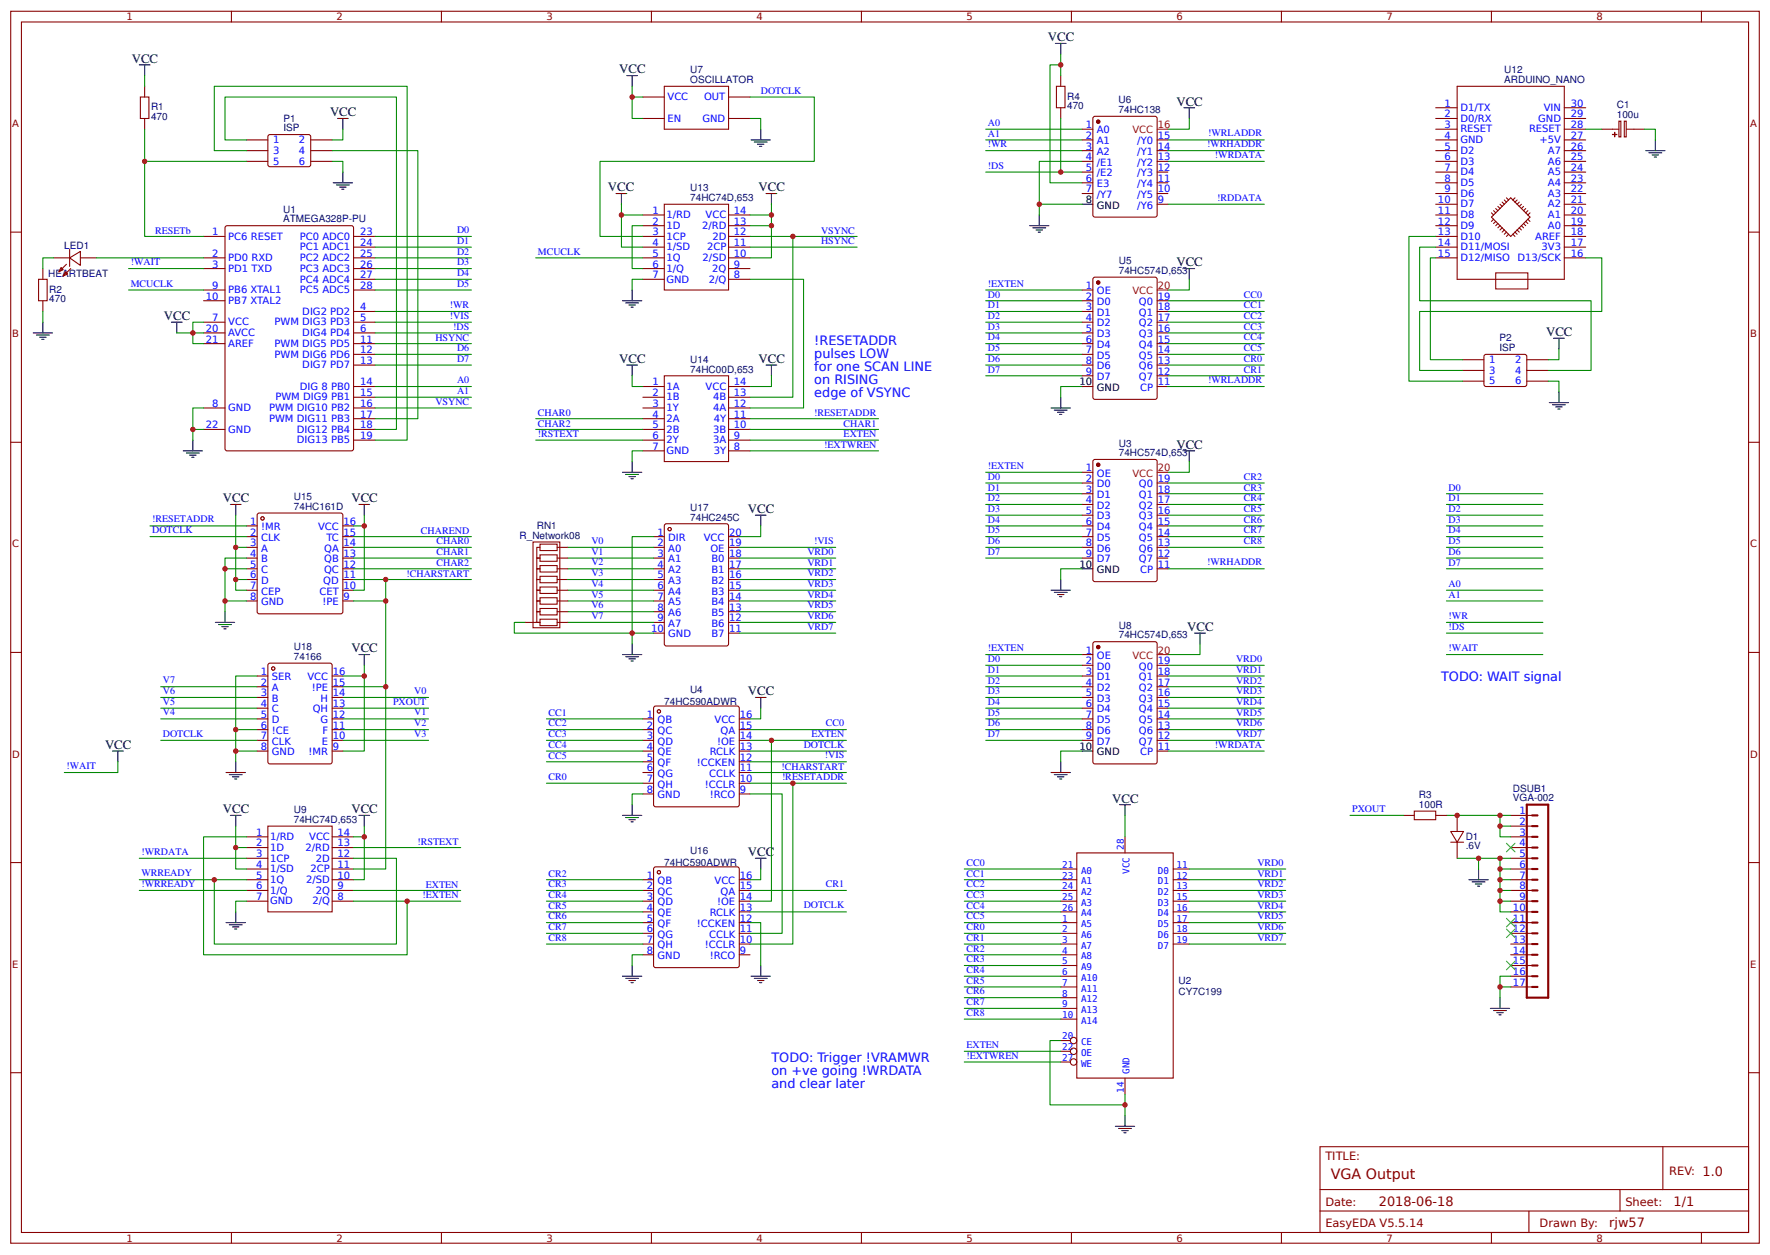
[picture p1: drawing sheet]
<svg xmlns="http://www.w3.org/2000/svg" width="437mm" height="310mm" viewBox="0 0 437 310" stroke-linecap="round" stroke-linejoin="round" font-family="sans-serif">
<defs><g id="words">
<text font-size="3.5" fill="#800" x="328.6" y="290.9">VGA Output</text>
<g font-size="3.2">
<text x="258.8" y="10.2">VCC</text>
<text x="32.5" y="15.5">VCC</text>
<text x="152.9" y="18.1">VCC</text>
<text x="81.5" y="28.7">VCC</text>
<text x="290.5" y="26.1">VCC</text>
<text x="150.1" y="47.2">VCC</text>
<text x="187.3" y="47.2">VCC</text>
<text x="290.5" y="65.7">VCC</text>
<text x="40.5" y="79">VCC</text>
<text x="381.8" y="82.9">VCC</text>
<text x="152.9" y="89.6">VCC</text>
<text x="187.3" y="89.6">VCC</text>
<text x="290.5" y="110.7">VCC</text>
<text x="55" y="124">VCC</text>
<text x="86.8" y="124">VCC</text>
<text x="184.7" y="126.6">VCC</text>
<text x="293.2" y="155.7">VCC</text>
<text x="86.8" y="161">VCC</text>
<text x="184.7" y="171.6">VCC</text>
<text x="25.9" y="184.8">VCC</text>
<text x="55" y="200.7">VCC</text>
<text x="86.8" y="200.7">VCC</text>
<text x="274.6" y="198">VCC</text>
<text x="184.7" y="211.3">VCC</text>
</g>
<g font-size="3.2" fill="#00f">
<text x="201.1" y="85.2">!RESETADDR</text>
<text x="201.1" y="88.4">pulses LOW</text>
<text x="201.1" y="91.5">for one SCAN LINE</text>
<text x="201.1" y="94.7">on RISING</text>
<text x="201.1" y="97.9">edge of VSYNC</text>
<text x="355.9" y="168.1">TODO: WAIT signal</text>
<text x="190.5" y="262.1">TODO: Trigger !VRAMWR</text>
<text x="190.5" y="265.2">on +ve going !WRDATA</text>
<text x="190.5" y="268.4">and clear later</text>
</g>
<g font-size="3.2" fill="#800">
<text x="340.5" y="297.5">2018-06-18</text>
<text x="413.3" y="297.5">1/1</text>
<text x="397.4" y="302.8">rjw57</text>
</g>
<g font-size="2.8" fill="#800">
<text x="327.3" y="286.1">TITLE:</text>
<text x="412.2" y="289.9">REV: 1.0</text>
<text x="327.3" y="297.5">Date:</text>
<text x="401.4" y="297.5">Sheet:</text>
<text x="327.3" y="302.8">EasyEDA V5.5.14</text>
<text x="380.2" y="302.8">Drawn By:</text>
</g>
<g font-size="2.5" fill="#800">
<text x="31.2" y="5">1</text>
<text x="83.1" y="5">2</text>
<text x="134.9" y="5">3</text>
<text x="186.8" y="5">4</text>
<text x="238.7" y="5">5</text>
<text x="290.5" y="5">6</text>
<text x="342.4" y="5">7</text>
<text x="394.2" y="5">8</text>
<text x="3" y="31.4">A</text>
<text x="432.2" y="31.4">A</text>
<text x="3" y="83.2">B</text>
<text x="432.2" y="83.2">B</text>
<text x="3" y="135.1">C</text>
<text x="432.2" y="135.1">C</text>
<text x="3" y="186.9">D</text>
<text x="432.2" y="186.9">D</text>
<text x="3" y="238.8">E</text>
<text x="432.2" y="238.8">E</text>
<text x="31.2" y="306.4">1</text>
<text x="83.1" y="306.4">2</text>
<text x="134.9" y="306.4">3</text>
<text x="186.8" y="306.4">4</text>
<text x="238.7" y="306.4">5</text>
<text x="290.5" y="306.4">6</text>
<text x="342.4" y="306.4">7</text>
<text x="394.2" y="306.4">8</text>
</g>
<g font-size="2.5" fill="#000080">
<text x="170.5" y="20.5">OSCILLATOR</text>
<text x="170.5" y="18.1">U7</text>
<text x="371.5" y="20.5">ARDUINO_NANO</text>
<text x="371.5" y="18.1">U12</text>
<text x="37.3" y="29.7">470</text>
<text x="37.3" y="27.3">R1</text>
<text x="263.5" y="27">470</text>
<text x="263.5" y="24.6">R4</text>
<text x="276.2" y="27.9">74HC138</text>
<text x="276.2" y="25.5">U6</text>
<text x="399.3" y="29.1">100u</text>
<text x="399.3" y="26.7">C1</text>
<text x="70" y="32.4">ISP</text>
<text x="70" y="30">P1</text>
<text x="170.5" y="47.2">U13</text>
<text x="69.9" y="52.5">U1</text>
<text x="170.5" y="49.6">74HC74D,653</text>
<text x="69.9" y="54.9">ATMEGA328P-PU</text>
<text x="15.9" y="61.6">LED1</text>
<text x="276.3" y="65.2">U5</text>
<text x="11.9" y="68.4">HEARTBEAT</text>
<text x="276.3" y="67.6">74HC574D,653</text>
<text x="12.2" y="74.6">470</text>
<text x="12.2" y="72.2">R2</text>
<text x="170.5" y="89.5">U14</text>
<text x="370.3" y="86.7">ISP</text>
<text x="370.3" y="84.3">P2</text>
<text x="170.5" y="91.9">74HC00D,653</text>
<text x="276.3" y="112.6">74HC574D,653</text>
<text x="276.3" y="110.2">U3</text>
<text x="72.6" y="125.8">74HC161D</text>
<text x="72.6" y="123.4">U15</text>
<text x="132.6" y="130.5">RN1</text>
<text x="170.5" y="128.5">74HC245C</text>
<text x="170.5" y="126">U17</text>
<text x="128.3" y="133">R_Network08</text>
<text x="276.3" y="155.2">U8</text>
<text x="72.6" y="160.4">U18</text>
<text x="276.3" y="157.6">74HC574D,653</text>
<text x="72.6" y="162.9">74166</text>
<text x="170.4" y="171.1">U4</text>
<text x="164" y="174">74HC590ADWR</text>
<text x="350.4" y="196.9">R3</text>
<text x="373.6" y="195.5">DSUB1</text>
<text x="373.6" y="197.8">VGA-002</text>
<text x="72.6" y="203.1">74HC74D,653</text>
<text x="72.6" y="200.7">U9</text>
<text x="350.4" y="199.4">100R</text>
<text x="361.9" y="209.6">.6V</text>
<text x="361.9" y="207.2">D1</text>
<text x="164" y="213.7">74HC590ADWR</text>
<text x="170.4" y="210.7">U16</text>
<text x="291" y="245.4">CY7C199</text>
<text x="291" y="242.8">U2</text>
</g>
<g font-size="2.5" fill="#00f">
<text x="187.9" y="23.3">DOTCLK</text>
<text x="164.8" y="24.7">VCC</text>
<text x="173.9" y="24.7">OUT</text>
<text x="356.7" y="29">2</text>
<text x="356.7" y="26.3">1</text>
<text x="360.6" y="27.4">D1/TX</text>
<text x="381.2" y="27.4">VIN</text>
<text x="387.9" y="26.3">30</text>
<text x="387.9" y="29">29</text>
<text x="67.5" y="35.3">1</text>
<text x="73.8" y="35.3">2</text>
<text x="164.8" y="30">EN</text>
<text x="173.5" y="30">GND</text>
<text x="243.9" y="31.1">A0</text>
<text x="243.9" y="33.7">A1</text>
<text x="268.2" y="31.6">1</text>
<text x="268.2" y="34.3">2</text>
<text x="270.9" y="32.9">A0</text>
<text x="270.9" y="35.6">A1</text>
<text x="280.9" y="35.6">/Y0</text>
<text x="285.9" y="34.3">15</text>
<text x="298.4" y="33.7">!WRLADDR</text>
<text x="356.7" y="34.3">4</text>
<text x="356.7" y="31.6">3</text>
<text x="360.6" y="35.3">GND</text>
<text x="360.6" y="32.7">RESET</text>
<text x="360.6" y="30">D0/RX</text>
<text x="377.6" y="32.7">RESET</text>
<text x="379.8" y="30">GND</text>
<text x="380.2" y="35.3">+5V</text>
<text x="387.9" y="31.6">28</text>
<text x="387.9" y="34.3">27</text>
<text x="67.5" y="38">3</text>
<text x="67.5" y="40.6">5</text>
<text x="73.8" y="38">4</text>
<text x="73.8" y="40.6">6</text>
<text x="243.9" y="41.6">!DS</text>
<text x="243.9" y="36.4">!WR</text>
<text x="268.2" y="36.9">3</text>
<text x="268.2" y="39.6">4</text>
<text x="270.9" y="38.2">A2</text>
<text x="270.9" y="40.9">/E1</text>
<text x="280.9" y="40.9">/Y2</text>
<text x="280.9" y="38.2">/Y1</text>
<text x="285.9" y="39.6">13</text>
<text x="285.9" y="36.9">14</text>
<text x="298.1" y="36.3">!WRHADDR</text>
<text x="300" y="39">!WRDATA</text>
<text x="356.7" y="39.6">6</text>
<text x="356.7" y="36.9">5</text>
<text x="360.6" y="40.6">D3</text>
<text x="360.6" y="38">D2</text>
<text x="382.2" y="38">A7</text>
<text x="382.2" y="40.6">A6</text>
<text x="387.9" y="36.9">26</text>
<text x="387.9" y="39.6">25</text>
<text x="268.2" y="42.2">5</text>
<text x="268.2" y="44.8">6</text>
<text x="268.2" y="47.5">7</text>
<text x="270.9" y="43.5">/E2</text>
<text x="270.9" y="46.2">E3</text>
<text x="280.9" y="46.2">/Y4</text>
<text x="280.9" y="43.5">/Y3</text>
<text x="285.9" y="47.5">10</text>
<text x="285.9" y="44.8">11</text>
<text x="285.9" y="42.2">12</text>
<text x="356.7" y="47.5">9</text>
<text x="356.7" y="44.8">8</text>
<text x="356.7" y="42.2">7</text>
<text x="360.6" y="45.9">D5</text>
<text x="360.6" y="43.3">D4</text>
<text x="382.2" y="43.3">A5</text>
<text x="382.2" y="45.9">A4</text>
<text x="387.9" y="42.2">24</text>
<text x="387.9" y="44.8">23</text>
<text x="387.9" y="47.5">22</text>
<text x="161.1" y="52.8">1</text>
<text x="164.6" y="53.8">1/RD</text>
<text x="174.2" y="53.8">VCC</text>
<text x="181.2" y="52.8">14</text>
<text x="270.9" y="48.8">/Y7</text>
<text x="280.9" y="51.5">/Y6</text>
<text x="280.9" y="48.8">/Y5</text>
<text x="285.9" y="50.1">9</text>
<text x="300.6" y="49.6">!RDDATA</text>
<text x="355.1" y="52.8">11</text>
<text x="355.1" y="50.1">10</text>
<text x="360.6" y="53.8">D8</text>
<text x="360.6" y="51.2">D7</text>
<text x="360.6" y="48.6">D6</text>
<text x="382.2" y="48.6">A3</text>
<text x="382.2" y="51.2">A2</text>
<text x="382.2" y="53.8">A1</text>
<text x="387.9" y="50.1">21</text>
<text x="387.9" y="52.8">20</text>
<text x="38.3" y="57.7">RESETb</text>
<text x="52.4" y="58.1">1</text>
<text x="56.4" y="59.1">PC6 RESET</text>
<text x="74.1" y="59.1">PC0 ADC0</text>
<text x="88.9" y="58.1">23</text>
<text x="112.9" y="57.5">D0</text>
<text x="161.1" y="55.4">2</text>
<text x="161.1" y="58.1">3</text>
<text x="164.6" y="56.5">1D</text>
<text x="164.6" y="59.1">1CP</text>
<text x="173.4" y="56.5">2/RD</text>
<text x="175.9" y="59.1">2D</text>
<text x="181.2" y="58.1">12</text>
<text x="181.2" y="55.4">13</text>
<text x="202.8" y="57.6">VSYNC</text>
<text x="355.1" y="58.1">13</text>
<text x="355.1" y="55.4">12</text>
<text x="360.6" y="59.1">D10</text>
<text x="360.6" y="56.5">D9</text>
<text x="379.1" y="59.1">AREF</text>
<text x="382.2" y="56.5">A0</text>
<text x="387.9" y="55.4">19</text>
<text x="387.9" y="58.1">18</text>
<text x="32.3" y="65.4">!WAIT</text>
<text x="52.4" y="63.4">2</text>
<text x="56.4" y="64.4">PD0 RXD</text>
<text x="74.1" y="61.8">PC1 ADC1</text>
<text x="74.1" y="64.4">PC2 ADC2</text>
<text x="88.9" y="60.7">24</text>
<text x="88.9" y="63.4">25</text>
<text x="112.9" y="60.2">D1</text>
<text x="112.9" y="62.8">D2</text>
<text x="112.9" y="65.5">D3</text>
<text x="132.8" y="63">MCUCLK</text>
<text x="161.1" y="60.7">4</text>
<text x="161.1" y="63.4">5</text>
<text x="164.6" y="61.8">1/SD</text>
<text x="164.6" y="64.4">1Q</text>
<text x="173.5" y="64.4">2/SD</text>
<text x="174.6" y="61.8">2CP</text>
<text x="181.2" y="63.4">10</text>
<text x="181.2" y="60.7">11</text>
<text x="202.8" y="60.3">HSYNC</text>
<text x="355.1" y="60.7">14</text>
<text x="355.1" y="63.4">15</text>
<text x="360.6" y="61.8">D11/MOSI</text>
<text x="360.6" y="64.4">D12/MISO</text>
<text x="374.7" y="64.4">D13/SCK</text>
<text x="380.7" y="61.8">3V3</text>
<text x="387.9" y="60.7">17</text>
<text x="387.9" y="63.4">16</text>
<text x="32.3" y="70.9">MCUCLK</text>
<text x="52.4" y="66">3</text>
<text x="52.4" y="71.3">9</text>
<text x="56.4" y="67.1">PD1 TXD</text>
<text x="74.1" y="67.1">PC3 ADC3</text>
<text x="74.1" y="69.7">PC4 ADC4</text>
<text x="88.9" y="66">26</text>
<text x="88.9" y="68.7">27</text>
<text x="88.9" y="71.3">28</text>
<text x="112.9" y="68.1">D4</text>
<text x="112.9" y="70.8">D5</text>
<text x="161.1" y="66">6</text>
<text x="161.1" y="68.7">7</text>
<text x="164.6" y="67.1">1/Q</text>
<text x="164.6" y="69.7">GND</text>
<text x="175" y="69.7">2/Q</text>
<text x="175.9" y="67.1">2Q</text>
<text x="181.2" y="68.7">8</text>
<text x="181.2" y="66">9</text>
<text x="243.9" y="70.7">!EXTEN</text>
<text x="268.2" y="71.3">1</text>
<text x="50.8" y="74">10</text>
<text x="56.4" y="72.4">PB6 XTAL1</text>
<text x="56.4" y="75">PB7 XTAL2</text>
<text x="74.1" y="72.4">PC5 ADC5</text>
<text x="74.7" y="77.7">DIG2 PD2</text>
<text x="88.9" y="76.6">4</text>
<text x="111.1" y="76.1">!WR</text>
<text x="243.9" y="73.4">D0</text>
<text x="243.9" y="76.1">D1</text>
<text x="268.2" y="74">2</text>
<text x="268.2" y="76.6">3</text>
<text x="270.9" y="72.6">OE</text>
<text x="270.9" y="75.3">D0</text>
<text x="270.9" y="77.9">D1</text>
<text x="281.3" y="77.9">Q1</text>
<text x="281.3" y="75.3">Q0</text>
<text x="285.9" y="76.6">18</text>
<text x="285.9" y="74">19</text>
<text x="307.1" y="76.1">CC1</text>
<text x="307.1" y="73.4">CC0</text>
<text x="50.8" y="81.9">20</text>
<text x="52.4" y="79.2">7</text>
<text x="56.4" y="80.3">VCC</text>
<text x="56.4" y="82.9">AVCC</text>
<text x="67.8" y="80.3">PWM DIG3 PD3</text>
<text x="74.7" y="82.9">DIG4 PD4</text>
<text x="88.9" y="79.2">5</text>
<text x="88.9" y="81.9">6</text>
<text x="111.1" y="78.7">!VIS</text>
<text x="111.9" y="81.4">!DS</text>
<text x="243.9" y="78.7">D2</text>
<text x="243.9" y="81.4">D3</text>
<text x="268.2" y="79.2">4</text>
<text x="268.2" y="81.9">5</text>
<text x="270.9" y="80.6">D2</text>
<text x="270.9" y="83.2">D3</text>
<text x="281.3" y="83.2">Q3</text>
<text x="281.3" y="80.6">Q2</text>
<text x="285.9" y="81.9">16</text>
<text x="285.9" y="79.2">17</text>
<text x="307.1" y="78.7">CC2</text>
<text x="307.1" y="81.4">CC3</text>
<text x="50.8" y="84.5">21</text>
<text x="56.4" y="85.6">AREF</text>
<text x="67.8" y="85.6">PWM DIG5 PD5</text>
<text x="67.8" y="88.2">PWM DIG6 PD6</text>
<text x="88.9" y="84.5">11</text>
<text x="88.9" y="87.2">12</text>
<text x="88.9" y="89.8">13</text>
<text x="107.5" y="84.1">HSYNC</text>
<text x="112.9" y="86.7">D6</text>
<text x="112.9" y="89.3">D7</text>
<text x="243.9" y="84">D4</text>
<text x="243.9" y="86.7">D5</text>
<text x="243.9" y="89.3">D6</text>
<text x="268.2" y="84.5">6</text>
<text x="268.2" y="87.2">7</text>
<text x="268.2" y="89.8">8</text>
<text x="270.9" y="85.9">D4</text>
<text x="270.9" y="88.5">D5</text>
<text x="281.3" y="88.5">Q5</text>
<text x="281.3" y="85.9">Q4</text>
<text x="285.9" y="89.8">13</text>
<text x="285.9" y="87.2">14</text>
<text x="285.9" y="84.5">15</text>
<text x="307.1" y="84">CC4</text>
<text x="307.1" y="86.7">CC5</text>
<text x="307.1" y="89.3">CR0</text>
<text x="367.8" y="89.6">1</text>
<text x="374.1" y="89.6">2</text>
<text x="74.7" y="90.9">DIG7 PD7</text>
<text x="88.9" y="95.1">14</text>
<text x="112.9" y="94.6">A0</text>
<text x="161.1" y="95.1">1</text>
<text x="181.2" y="95.1">14</text>
<text x="243.9" y="91.9">D7</text>
<text x="268.2" y="92.5">9</text>
<text x="270.9" y="91.1">D6</text>
<text x="270.9" y="93.8">D7</text>
<text x="281.3" y="93.8">Q7</text>
<text x="281.3" y="91.1">Q6</text>
<text x="285.9" y="95.1">11</text>
<text x="285.9" y="92.5">12</text>
<text x="298.4" y="94.5">!WRLADDR</text>
<text x="307.1" y="91.9">CR1</text>
<text x="367.8" y="92.2">3</text>
<text x="367.8" y="94.9">5</text>
<text x="374.1" y="92.2">4</text>
<text x="374.1" y="94.9">6</text>
<text x="52.4" y="100.4">8</text>
<text x="56.4" y="101.5">GND</text>
<text x="66.4" y="101.5">PWM DIG10 PB2</text>
<text x="68" y="98.8">PWM DIG9 PB1</text>
<text x="74.1" y="96.2">DIG 8 PB0</text>
<text x="88.9" y="97.8">15</text>
<text x="88.9" y="100.4">16</text>
<text x="107.5" y="100">VSYNC</text>
<text x="112.9" y="97.2">A1</text>
<text x="161.1" y="97.8">2</text>
<text x="161.1" y="100.4">3</text>
<text x="164.6" y="96.2">1A</text>
<text x="164.6" y="98.8">1B</text>
<text x="164.6" y="101.5">1Y</text>
<text x="174.2" y="96.2">VCC</text>
<text x="176.1" y="98.8">4B</text>
<text x="176.1" y="101.5">4A</text>
<text x="181.2" y="100.4">12</text>
<text x="181.2" y="97.8">13</text>
<text x="281.6" y="96.4">CP</text>
<text x="50.8" y="105.7">22</text>
<text x="56.4" y="106.8">GND</text>
<text x="66.4" y="104.1">PWM DIG11 PB3</text>
<text x="73.3" y="106.8">DIG12 PB4</text>
<text x="88.9" y="103.1">17</text>
<text x="88.9" y="105.7">18</text>
<text x="132.8" y="105.2">CHAR2</text>
<text x="132.8" y="107.9">!RSTEXT</text>
<text x="132.8" y="102.6">CHAR0</text>
<text x="161.1" y="103.1">4</text>
<text x="161.1" y="105.7">5</text>
<text x="164.6" y="104.1">2A</text>
<text x="164.6" y="106.8">2B</text>
<text x="176.1" y="106.8">3B</text>
<text x="176.3" y="104.1">4Y</text>
<text x="181.2" y="105.7">10</text>
<text x="181.2" y="103.1">11</text>
<text x="201" y="102.7">!RESETADDR</text>
<text x="208.3" y="105.2">CHAR1</text>
<text x="208.3" y="107.9">EXTEN</text>
<text x="73.3" y="109.4">DIG13 PB5</text>
<text x="88.9" y="108.3">19</text>
<text x="161.1" y="108.3">6</text>
<text x="161.1" y="111">7</text>
<text x="164.6" y="109.4">2Y</text>
<text x="164.6" y="112.1">GND</text>
<text x="176.1" y="109.4">3A</text>
<text x="176.3" y="112.1">3Y</text>
<text x="181.2" y="111">8</text>
<text x="181.2" y="108.3">9</text>
<text x="203.5" y="110.5">!EXTWREN</text>
<text x="243.9" y="115.7">!EXTEN</text>
<text x="243.9" y="118.4">D0</text>
<text x="268.2" y="116.3">1</text>
<text x="268.2" y="118.9">2</text>
<text x="270.9" y="117.6">OE</text>
<text x="285.9" y="118.9">19</text>
<text x="307.1" y="118.4">CR2</text>
<text x="243.9" y="121">D1</text>
<text x="243.9" y="123.7">D2</text>
<text x="268.2" y="121.6">3</text>
<text x="268.2" y="124.2">4</text>
<text x="270.9" y="120.3">D0</text>
<text x="270.9" y="122.9">D1</text>
<text x="270.9" y="125.5">D2</text>
<text x="281.3" y="125.5">Q2</text>
<text x="281.3" y="122.9">Q1</text>
<text x="281.3" y="120.3">Q0</text>
<text x="285.9" y="124.2">17</text>
<text x="285.9" y="121.6">18</text>
<text x="307.1" y="121">CR3</text>
<text x="307.1" y="123.7">CR4</text>
<text x="357.7" y="121">D0</text>
<text x="357.7" y="123.7">D1</text>
<text x="37.6" y="128.9">!RESETADDR</text>
<text x="37.6" y="131.6">DOTCLK</text>
<text x="61.8" y="129.5">1</text>
<text x="64.5" y="130.8">!MR</text>
<text x="78.5" y="130.8">VCC</text>
<text x="84.8" y="129.5">16</text>
<text x="103.9" y="131.7">CHAREND</text>
<text x="243.9" y="126.3">D3</text>
<text x="243.9" y="129">D4</text>
<text x="243.9" y="131.6">D5</text>
<text x="268.2" y="126.9">5</text>
<text x="268.2" y="129.5">6</text>
<text x="270.9" y="128.2">D3</text>
<text x="270.9" y="130.8">D4</text>
<text x="281.3" y="130.8">Q4</text>
<text x="281.3" y="128.2">Q3</text>
<text x="285.9" y="129.5">15</text>
<text x="285.9" y="126.9">16</text>
<text x="307.1" y="126.3">CR5</text>
<text x="307.1" y="129">CR6</text>
<text x="307.1" y="131.6">CR7</text>
<text x="357.7" y="126.3">D2</text>
<text x="357.7" y="129">D3</text>
<text x="357.7" y="131.6">D4</text>
<text x="61.8" y="132.2">2</text>
<text x="61.8" y="134.8">3</text>
<text x="61.8" y="137.5">4</text>
<text x="64.5" y="133.5">CLK</text>
<text x="64.5" y="136.1">A</text>
<text x="80.1" y="136.1">QA</text>
<text x="80.6" y="133.5">TC</text>
<text x="84.8" y="137.5">13</text>
<text x="84.8" y="134.8">14</text>
<text x="84.8" y="132.2">15</text>
<text x="107.8" y="137">CHAR1</text>
<text x="107.8" y="134.4">CHAR0</text>
<text x="146" y="134.2">V0</text>
<text x="146" y="136.9">V1</text>
<text x="162.3" y="132.2">1</text>
<text x="162.3" y="134.8">2</text>
<text x="162.3" y="137.5">3</text>
<text x="165" y="133.5">DIR</text>
<text x="165" y="136.1">A0</text>
<text x="173.8" y="133.5">VCC</text>
<text x="175.4" y="136.1">OE</text>
<text x="180" y="137.5">18</text>
<text x="180" y="134.8">19</text>
<text x="180" y="132.2">20</text>
<text x="199.4" y="136.9">VRD0</text>
<text x="201" y="134.2">!VIS</text>
<text x="243.9" y="134.3">D6</text>
<text x="243.9" y="136.9">D7</text>
<text x="268.2" y="132.2">7</text>
<text x="268.2" y="134.8">8</text>
<text x="268.2" y="137.5">9</text>
<text x="270.9" y="133.5">D5</text>
<text x="270.9" y="136.1">D6</text>
<text x="281.3" y="136.1">Q6</text>
<text x="281.3" y="133.5">Q5</text>
<text x="285.9" y="137.5">12</text>
<text x="285.9" y="134.8">13</text>
<text x="285.9" y="132.2">14</text>
<text x="307.1" y="134.3">CR8</text>
<text x="357.7" y="134.3">D5</text>
<text x="357.7" y="136.9">D6</text>
<text x="61.8" y="140.1">5</text>
<text x="61.8" y="142.7">6</text>
<text x="64.5" y="138.8">B</text>
<text x="64.5" y="141.4">C</text>
<text x="80" y="141.4">QC</text>
<text x="80.1" y="138.8">QB</text>
<text x="84.8" y="142.7">11</text>
<text x="84.8" y="140.1">12</text>
<text x="100.4" y="142.3">!CHARSTART</text>
<text x="107.8" y="139.6">CHAR2</text>
<text x="146" y="139.5">V2</text>
<text x="146" y="142.2">V3</text>
<text x="162.3" y="140.1">4</text>
<text x="162.3" y="142.7">5</text>
<text x="165" y="138.8">A1</text>
<text x="165" y="141.4">A2</text>
<text x="175.7" y="141.4">B1</text>
<text x="175.7" y="138.8">B0</text>
<text x="180" y="142.7">16</text>
<text x="180" y="140.1">17</text>
<text x="199.4" y="139.6">VRD1</text>
<text x="199.4" y="142.2">VRD2</text>
<text x="270.9" y="138.8">D7</text>
<text x="281.3" y="138.8">Q7</text>
<text x="281.6" y="141.4">CP</text>
<text x="285.9" y="140.1">11</text>
<text x="298.1" y="139.5">!WRHADDR</text>
<text x="357.7" y="139.6">D7</text>
<text x="61.8" y="145.4">7</text>
<text x="61.8" y="148">8</text>
<text x="64.5" y="144.1">D</text>
<text x="64.5" y="146.7">CEP</text>
<text x="64.5" y="149.4">GND</text>
<text x="78.9" y="146.7">CET</text>
<text x="79.6" y="149.4">!PE</text>
<text x="79.8" y="144.1">QD</text>
<text x="84.8" y="148">9</text>
<text x="84.8" y="145.4">10</text>
<text x="146" y="144.8">V4</text>
<text x="146" y="147.4">V5</text>
<text x="162.3" y="145.4">6</text>
<text x="162.3" y="148">7</text>
<text x="165" y="144.1">A3</text>
<text x="165" y="146.7">A4</text>
<text x="165" y="149.4">A5</text>
<text x="175.7" y="149.4">B4</text>
<text x="175.7" y="146.7">B3</text>
<text x="175.7" y="144.1">B2</text>
<text x="180" y="148">14</text>
<text x="180" y="145.4">15</text>
<text x="199.4" y="144.9">VRD3</text>
<text x="199.4" y="147.5">VRD4</text>
<text x="357.7" y="144.9">A0</text>
<text x="357.7" y="147.5">A1</text>
<text x="146" y="150.1">V6</text>
<text x="146" y="152.7">V7</text>
<text x="160.8" y="156">10</text>
<text x="162.3" y="150.7">8</text>
<text x="162.3" y="153.3">9</text>
<text x="165" y="152">A6</text>
<text x="165" y="154.6">A7</text>
<text x="175.7" y="154.6">B6</text>
<text x="175.7" y="152">B5</text>
<text x="180" y="156">11</text>
<text x="180" y="153.3">12</text>
<text x="180" y="150.7">13</text>
<text x="199.4" y="150.2">VRD5</text>
<text x="199.4" y="152.8">VRD6</text>
<text x="199.4" y="155.4">VRD7</text>
<text x="357.7" y="152.8">!WR</text>
<text x="357.7" y="155.4">!DS</text>
<text x="165" y="157.3">GND</text>
<text x="175.7" y="157.3">B7</text>
<text x="243.9" y="160.7">!EXTEN</text>
<text x="268.2" y="161.3">1</text>
<text x="357.7" y="160.7">!WAIT</text>
<text x="64.4" y="166.6">1</text>
<text x="67.1" y="167.9">SER</text>
<text x="75.9" y="167.9">VCC</text>
<text x="82.2" y="166.6">16</text>
<text x="243.9" y="163.4">D0</text>
<text x="243.9" y="166">D1</text>
<text x="268.2" y="163.9">2</text>
<text x="268.2" y="166.6">3</text>
<text x="270.9" y="162.6">OE</text>
<text x="270.9" y="165.2">D0</text>
<text x="270.9" y="167.9">D1</text>
<text x="281.3" y="167.9">Q1</text>
<text x="281.3" y="165.2">Q0</text>
<text x="285.9" y="166.6">18</text>
<text x="285.9" y="163.9">19</text>
<text x="305.2" y="166">VRD1</text>
<text x="305.2" y="163.4">VRD0</text>
<text x="40.2" y="173.9">V5</text>
<text x="40.2" y="171.3">V6</text>
<text x="40.2" y="168.6">V7</text>
<text x="64.4" y="169.2">2</text>
<text x="64.4" y="171.8">3</text>
<text x="67.1" y="170.5">A</text>
<text x="67.1" y="173.2">B</text>
<text x="77" y="170.5">!PE</text>
<text x="79.2" y="173.2">H</text>
<text x="82.2" y="171.8">14</text>
<text x="82.2" y="169.2">15</text>
<text x="97.1" y="173.9">PXOUT</text>
<text x="102.3" y="171.3">V0</text>
<text x="243.9" y="168.7">D2</text>
<text x="243.9" y="171.3">D3</text>
<text x="243.9" y="174">D4</text>
<text x="268.2" y="169.2">4</text>
<text x="268.2" y="171.8">5</text>
<text x="270.9" y="170.5">D2</text>
<text x="270.9" y="173.2">D3</text>
<text x="281.3" y="173.2">Q3</text>
<text x="281.3" y="170.5">Q2</text>
<text x="285.9" y="171.8">16</text>
<text x="285.9" y="169.2">17</text>
<text x="305.2" y="168.7">VRD2</text>
<text x="305.2" y="171.3">VRD3</text>
<text x="305.2" y="174">VRD4</text>
<text x="40.2" y="176.6">V4</text>
<text x="64.4" y="174.5">4</text>
<text x="64.4" y="177.1">5</text>
<text x="64.4" y="179.8">6</text>
<text x="67.1" y="175.8">C</text>
<text x="67.1" y="178.5">D</text>
<text x="77.2" y="175.8">QH</text>
<text x="79.1" y="178.5">G</text>
<text x="82.2" y="179.8">11</text>
<text x="82.2" y="177.1">12</text>
<text x="82.2" y="174.5">13</text>
<text x="102.3" y="176.6">V1</text>
<text x="102.3" y="179.2">V2</text>
<text x="135.5" y="176.6">CC1</text>
<text x="135.5" y="179.3">CC2</text>
<text x="159.7" y="177.1">1</text>
<text x="159.7" y="179.8">2</text>
<text x="162.4" y="178.5">QB</text>
<text x="176.4" y="178.5">VCC</text>
<text x="182.7" y="179.8">15</text>
<text x="182.7" y="177.1">16</text>
<text x="204" y="179.3">CC0</text>
<text x="243.9" y="176.6">D5</text>
<text x="243.9" y="179.3">D6</text>
<text x="268.2" y="174.5">6</text>
<text x="268.2" y="177.1">7</text>
<text x="268.2" y="179.8">8</text>
<text x="270.9" y="175.8">D4</text>
<text x="270.9" y="178.5">D5</text>
<text x="281.3" y="178.5">Q5</text>
<text x="281.3" y="175.8">Q4</text>
<text x="285.9" y="179.8">13</text>
<text x="285.9" y="177.1">14</text>
<text x="285.9" y="174.5">15</text>
<text x="305.2" y="176.6">VRD5</text>
<text x="305.2" y="179.3">VRD6</text>
<text x="40.2" y="181.8">DOTCLK</text>
<text x="64.4" y="182.4">7</text>
<text x="64.4" y="185.1">8</text>
<text x="67.1" y="181.1">!CE</text>
<text x="67.1" y="183.8">CLK</text>
<text x="79.5" y="183.8">E</text>
<text x="79.6" y="181.1">F</text>
<text x="82.2" y="185.1">9</text>
<text x="82.2" y="182.4">10</text>
<text x="102.3" y="181.8">V3</text>
<text x="135.5" y="181.9">CC3</text>
<text x="135.5" y="184.5">CC4</text>
<text x="159.7" y="182.4">3</text>
<text x="159.7" y="185.1">4</text>
<text x="162.4" y="181.1">QC</text>
<text x="162.4" y="183.8">QD</text>
<text x="177.1" y="183.8">!OE</text>
<text x="178" y="181.1">QA</text>
<text x="182.7" y="185.1">13</text>
<text x="182.7" y="182.4">14</text>
<text x="198.5" y="184.5">DOTCLK</text>
<text x="200.4" y="182">EXTEN</text>
<text x="243.9" y="181.9">D7</text>
<text x="268.2" y="182.4">9</text>
<text x="270.9" y="181.1">D6</text>
<text x="270.9" y="183.8">D7</text>
<text x="281.3" y="183.8">Q7</text>
<text x="281.3" y="181.1">Q6</text>
<text x="285.9" y="185.1">11</text>
<text x="285.9" y="182.4">12</text>
<text x="300" y="184.5">!WRDATA</text>
<text x="305.2" y="181.9">VRD7</text>
<text x="16.4" y="189.8">!WAIT</text>
<text x="67.1" y="186.4">GND</text>
<text x="76.2" y="186.4">!MR</text>
<text x="135.5" y="187.2">CC5</text>
<text x="159.7" y="187.7">5</text>
<text x="159.7" y="190.4">6</text>
<text x="162.4" y="186.4">QE</text>
<text x="162.4" y="189">QF</text>
<text x="162.4" y="191.7">QG</text>
<text x="172.1" y="189">!CCKEN</text>
<text x="175.1" y="191.7">CCLK</text>
<text x="175.3" y="186.4">RCLK</text>
<text x="182.7" y="190.4">11</text>
<text x="182.7" y="187.7">12</text>
<text x="193" y="189.9">!CHARSTART</text>
<text x="203.7" y="187.1">!VIS</text>
<text x="281.6" y="186.4">CP</text>
<text x="135.5" y="192.5">CR0</text>
<text x="159.7" y="193">7</text>
<text x="159.7" y="195.7">8</text>
<text x="162.4" y="194.3">QH</text>
<text x="162.4" y="197">GND</text>
<text x="174" y="194.3">!CCLR</text>
<text x="175.3" y="197">!RCO</text>
<text x="182.7" y="195.7">9</text>
<text x="182.7" y="193">10</text>
<text x="193.1" y="192.4">!RESETADDR</text>
<text x="333.9" y="200.4">PXOUT</text>
<text x="375.2" y="201">1</text>
<text x="375.2" y="203.6">2</text>
<text x="63.3" y="206.2">1</text>
<text x="63.3" y="208.9">2</text>
<text x="66.7" y="207.3">1/RD</text>
<text x="66.7" y="209.9">1D</text>
<text x="75.5" y="209.9">2/RD</text>
<text x="76.4" y="207.3">VCC</text>
<text x="83.3" y="208.9">13</text>
<text x="83.3" y="206.2">14</text>
<text x="103.1" y="208.4">!RSTEXT</text>
<text x="375.2" y="206.2">3</text>
<text x="375.2" y="208.9">4</text>
<text x="34.9" y="210.9">!WRDATA</text>
<text x="63.3" y="211.5">3</text>
<text x="63.3" y="214.2">4</text>
<text x="66.7" y="212.6">1CP</text>
<text x="66.7" y="215.2">1/SD</text>
<text x="76.7" y="215.2">2CP</text>
<text x="78" y="212.6">2D</text>
<text x="83.3" y="214.2">11</text>
<text x="83.3" y="211.5">12</text>
<text x="238.7" y="213.7">CC0</text>
<text x="310.5" y="213.7">VRD0</text>
<text x="375.2" y="211.5">5</text>
<text x="375.2" y="214.2">6</text>
<text x="34.9" y="216.2">WRREADY</text>
<text x="34.9" y="218.9">!WRREADY</text>
<text x="63.3" y="216.8">5</text>
<text x="63.3" y="219.5">6</text>
<text x="66.7" y="217.9">1Q</text>
<text x="66.7" y="220.5">1/Q</text>
<text x="75.6" y="217.9">2/SD</text>
<text x="78" y="220.5">2Q</text>
<text x="83.3" y="219.5">9</text>
<text x="83.3" y="216.8">10</text>
<text x="104.3" y="221.7">!EXTEN</text>
<text x="105.1" y="219">EXTEN</text>
<text x="135.5" y="216.3">CR2</text>
<text x="135.5" y="218.9">CR3</text>
<text x="135.5" y="221.6">CR4</text>
<text x="159.7" y="216.8">1</text>
<text x="159.7" y="219.5">2</text>
<text x="162.4" y="218.1">QB</text>
<text x="162.4" y="220.8">QC</text>
<text x="176.4" y="218.1">VCC</text>
<text x="178" y="220.8">QA</text>
<text x="182.7" y="219.5">15</text>
<text x="182.7" y="216.8">16</text>
<text x="204" y="218.9">CR1</text>
<text x="238.7" y="216.3">CC1</text>
<text x="238.7" y="218.9">CC2</text>
<text x="238.7" y="221.6">CC3</text>
<text x="310.5" y="216.3">VRD1</text>
<text x="310.5" y="218.9">VRD2</text>
<text x="310.5" y="221.6">VRD3</text>
<text x="375.2" y="216.8">7</text>
<text x="375.2" y="219.5">8</text>
<text x="63.3" y="222.1">7</text>
<text x="66.7" y="223.2">GND</text>
<text x="77.1" y="223.2">2/Q</text>
<text x="83.3" y="222.1">8</text>
<text x="135.5" y="224.2">CR5</text>
<text x="135.5" y="226.9">CR6</text>
<text x="159.7" y="222.1">3</text>
<text x="159.7" y="224.8">4</text>
<text x="159.7" y="227.4">5</text>
<text x="162.4" y="223.4">QD</text>
<text x="162.4" y="226.1">QE</text>
<text x="175.3" y="226.1">RCLK</text>
<text x="177.1" y="223.4">!OE</text>
<text x="182.7" y="227.4">12</text>
<text x="182.7" y="224.8">13</text>
<text x="182.7" y="222.1">14</text>
<text x="198.5" y="224.2">DOTCLK</text>
<text x="238.7" y="224.2">CC4</text>
<text x="238.7" y="226.9">CC5</text>
<text x="310.5" y="224.2">VRD4</text>
<text x="310.5" y="226.9">VRD5</text>
<text x="373.6" y="224.8">10</text>
<text x="373.6" y="227.4">11</text>
<text x="375.2" y="222.1">9</text>
<text x="135.5" y="229.5">CR7</text>
<text x="135.5" y="232.2">CR8</text>
<text x="159.7" y="230.1">6</text>
<text x="159.7" y="232.7">7</text>
<text x="162.4" y="228.7">QF</text>
<text x="162.4" y="231.4">QG</text>
<text x="172.1" y="228.7">!CCKEN</text>
<text x="175.1" y="231.4">CCLK</text>
<text x="182.7" y="232.7">10</text>
<text x="182.7" y="230.1">11</text>
<text x="238.7" y="229.5">CR0</text>
<text x="238.7" y="232.2">CR1</text>
<text x="310.5" y="229.5">VRD6</text>
<text x="310.5" y="232.2">VRD7</text>
<text x="373.6" y="230.1">12</text>
<text x="373.6" y="232.7">13</text>
<text x="159.7" y="235.3">8</text>
<text x="162.4" y="234">QH</text>
<text x="162.4" y="236.7">GND</text>
<text x="174" y="234">!CCLR</text>
<text x="175.3" y="236.7">!RCO</text>
<text x="182.7" y="235.3">9</text>
<text x="238.7" y="234.8">CR2</text>
<text x="238.7" y="237.5">CR3</text>
<text x="373.6" y="235.3">14</text>
<text x="373.6" y="238">15</text>
<text x="238.7" y="240.1">CR4</text>
<text x="238.7" y="242.8">CR5</text>
<text x="238.7" y="245.4">CR6</text>
<text x="373.6" y="240.6">16</text>
<text x="373.6" y="243.3">17</text>
<text x="238.7" y="248">CR7</text>
<text x="238.7" y="250.7">CR8</text>
<text x="238.7" y="258.6">EXTEN</text>
<text x="238.7" y="261.2">!EXTWREN</text>
</g>
<g font-size="2.5" fill="#f00">
<text x="279.6" y="32.9">VCC</text>
<text x="285.9" y="31.6">16</text>
<text x="285.9" y="71.3">20</text>
<text x="279.6" y="72.6">VCC</text>
<text x="279.6" y="117.6">VCC</text>
<text x="285.9" y="116.3">20</text>
<text x="285.9" y="161.3">20</text>
<text x="279.6" y="162.6">VCC</text>
</g>
<g font-size="2.5">
<text x="268.2" y="50.1">8</text>
<text x="270.9" y="51.5">GND</text>
<text x="266.6" y="95.1">10</text>
<text x="270.9" y="96.4">GND</text>
<text x="266.6" y="140.1">10</text>
<text x="270.9" y="141.4">GND</text>
<text x="266.6" y="185.1">10</text>
<text x="270.9" y="186.4">GND</text>
</g>
<g font-size="2.3" fill="#00f">
<text x="277.5" y="209.7" transform="rotate(-90 277.5 209.7)">28</text>
<text x="262.3" y="214.2">21</text>
<text x="267" y="215.6">A0</text>
<text x="278.9" y="215.7" transform="rotate(-90 278.9 215.7)">VCC</text>
<text x="285.9" y="215.6">D0</text>
<text x="290.5" y="214.2">11</text>
<text x="262.3" y="216.8">23</text>
<text x="262.3" y="219.5">24</text>
<text x="267" y="218.2">A1</text>
<text x="267" y="220.9">A2</text>
<text x="285.9" y="218.2">D1</text>
<text x="285.9" y="220.9">D2</text>
<text x="290.5" y="216.8">12</text>
<text x="290.5" y="219.5">13</text>
<text x="262.3" y="227.4">1</text>
<text x="262.3" y="222.1">25</text>
<text x="262.3" y="224.8">26</text>
<text x="267" y="223.5">A3</text>
<text x="267" y="226.2">A4</text>
<text x="285.9" y="223.5">D3</text>
<text x="285.9" y="226.2">D4</text>
<text x="290.5" y="222.1">15</text>
<text x="290.5" y="224.8">16</text>
<text x="290.5" y="227.4">17</text>
<text x="262.3" y="230.1">2</text>
<text x="262.3" y="232.7">3</text>
<text x="267" y="228.8">A5</text>
<text x="267" y="231.4">A6</text>
<text x="285.9" y="228.8">D5</text>
<text x="285.9" y="231.4">D6</text>
<text x="290.5" y="230.1">18</text>
<text x="290.5" y="232.7">19</text>
<text x="262.3" y="235.3">4</text>
<text x="262.3" y="238">5</text>
<text x="267" y="234.1">A7</text>
<text x="267" y="236.7">A8</text>
<text x="267" y="239.4">A9</text>
<text x="285.9" y="234.1">D7</text>
<text x="262.3" y="240.6">6</text>
<text x="262.3" y="243.3">7</text>
<text x="262.3" y="245.9">8</text>
<text x="267" y="242">A10</text>
<text x="267" y="244.7">A11</text>
<text x="262.3" y="248.6">9</text>
<text x="262.3" y="251.2">10</text>
<text x="267" y="247.3">A12</text>
<text x="267" y="250">A13</text>
<text x="262.3" y="256.5">20</text>
<text x="267" y="252.6">A14</text>
<text x="267" y="257.9">CE</text>
<text x="262.3" y="259.2">22</text>
<text x="262.3" y="261.8">27</text>
<text x="267" y="260.5">OE</text>
<text x="267" y="263.2">WE</text>
<text x="277.5" y="269.6" transform="rotate(-90 277.5 269.6)">14</text>
<text x="278.9" y="265" transform="rotate(-90 278.9 265)">GND</text>
</g>
</g></defs>
<g fill="none" stroke="#800" stroke-width=".26">
<path d="M2.6 2.8h431.8v304h-431.8zM5.3 5.4h426.5v298.7h-426.5zM57.1 2.8v2.6M109 2.8v2.6M160.9 2.8v2.6M212.7 2.8v2.6M264.6 2.8v2.6M316.4 2.8v2.6M368.3 2.8v2.6M420.2 2.8v2.6M158.7 29.2h5.3M158.7 23.9h5.3"/>
<path d="M164 21.3h15.9v10.6h-15.9zM179.9 29.2h5.3M179.9 23.9h5.3M354.5 31.9h5.3M354.5 29.2h5.3M354.5 39.8h5.3M354.5 37.2h5.3M354.5 34.5h5.3M354.5 26.6h5.3M359.8 21.3h26.5v47.6h-26.5zM386.3 31.9h5.3M386.3 29.2h5.3"/>
<path d="M386.3 39.8h5.3M386.3 37.2h5.3M386.3 34.5h5.3M386.3 26.6h5.3M398.2 31.9h1.6M401.6 31.9h1.9M2.6 57.3h2.7M354.5 58.3h5.3M354.5 55.7h5.3M354.5 53h5.3M354.5 50.4h5.3M354.5 47.8h5.3"/>
<path d="M354.5 45.1h5.3M354.5 42.5h5.3M368.3 53.6l4.8-4.8 4.7 4.8-4.7 4.7zM368.3 52.5l.5 .5M368.8 52l.6 .5M368.8 54.1l-.5 .5M369.4 51.5l.5 .5M369.4 54.6l-.6 .6M369.9 50.9l.5 .6M369.9 55.2l-.5 .5M370.4 55.7l-.5 .5M370.4 50.4l.5 .5"/>
<path d="M370.9 49.9l.6 .5M370.9 56.2l-.5 .6M371.5 49.3l.5 .6M371.5 56.8l-.6 .5M372 48.8l.5 .5M372 57.3l-.5 .5M372.5 57.8l-.5 .5M373.6 57.8l.5 .5M374.1 57.3l.5 .5M374.1 48.8l-.5 .5M374.6 56.8l.6 .5M374.6 49.3l-.5 .6"/>
<path d="M375.2 56.2l.5 .6M375.2 49.9l-.6 .5M375.7 55.7l.5 .5M375.7 50.4l-.5 .5M376.2 55.2l.6 .5M376.2 50.9l-.5 .6M376.8 54.6l.5 .6M376.8 51.5l-.6 .5M377.3 54.1l.5 .5M377.3 52l-.5 .5M377.8 52.5l-.5 .5M386.3 58.3h5.3"/>
<path d="M386.3 55.7h5.3M386.3 53h5.3M386.3 50.4h5.3M386.3 47.8h5.3M386.3 45.1h5.3M386.3 42.5h5.3M431.8 57.3h2.6M354.5 61h5.3M354.5 63.6h5.3M369.4 67.3h7.9v4h-7.9zM386.3 61h5.3M386.3 63.6h5.3"/>
<path d="M361.2 88.8h5.2M361.2 91.4h5.2M361.2 94.1h5.2M366.7 87.5h10.1l.2 .5v7.1l-.5 .3-9.8-.1-.3-.4v-6.9zM377 88.8h5.3M377 91.4h5.3M377 94.1h5.3M2.6 109.1h2.7M431.8 109.1h2.6M2.6 161h2.7M431.8 161h2.6M2.6 212.9h2.7"/>
<path d="M431.8 212.9h2.6M2.6 264.7h2.7M431.8 264.7h2.6M326 283h105.8v21.1h-105.8zM326 293.6h105.8M326 298.8h105.8M377.6 298.8v5.3M400 293.6v5.2M410.6 283v10.6M57.1 304.1v2.7M109 304.1v2.7M160.9 304.1v2.7"/>
<path d="M212.7 304.1v2.7M264.6 304.1v2.7M316.4 304.1v2.7M368.3 304.1v2.7M420.2 304.1v2.7"/>
</g>
<g fill="none" stroke="#000" stroke-width=".26">
<path d="M154.8 18.7h2.6M156.1 18.7v2.6M185.5 34.5h4.7M186.3 35.1h3.1M187.1 35.6h1.5M187.6 36.1h.5M187.9 31.9v2.6M382.6 99.4h4.7M383.4 99.9h3.2M383.6 83.5h2.7M385 83.5v2.6M385 96.7v2.7"/>
<path d="M384.2 100.4h1.6M384.7 100.9h.5"/>
</g>
<path d="M156.1 21.3v2.6h2.6M156.1 23.9v5.3h2.6M185.2 29.2h2.7v2.7M354.5 58.3h-6.6v35.8h13.3M354.5 63.6h-1.3v25.2h8M354.5 61h-3.9v13.2h42.3v17.2h-10.6M391.6 63.6h4v13.3h-45v14.5h10.6M382.3 94.1h2.7v2.6M385 86.1v2.7h-2.7" fill="none" stroke="#080" stroke-width=".26"/>
<path d="M401.1 29.9h.5v3.9h-.5z" fill="#fff" stroke="#800" stroke-width=".26"/>
<path d="M395.6 31.9h2.6M399.8 29.9h.5v3.9h-.5zM403.5 31.9h2.6" fill="none" stroke="#800" stroke-width=".26"/>
<g fill="#fff" stroke="#800" stroke-width=".26">
<path d="M398.7 32.7l.1 1z"/>
<path d="M398.2 33.2h1.1z"/>
</g>
<path d="M406.4 37.2h4.8M407.2 37.7h3.2M408 38.2h1.6M408.5 38.8h.5M408.8 34.5v2.7" fill="none" stroke="#000" stroke-width=".26"/>
<path d="M391.6 31.9h4M406.1 31.9h2.7v2.6" fill="none" stroke="#080" stroke-width=".26"/>
<path d="M55.6 56l.5-.3h30.7l.4 .3 .1 54.7-.2 .5-31 .1-.5-.3z" fill="#fff" stroke="#800" stroke-width=".26"/>
<g fill="none" stroke="#800" stroke-width=".26">
<path d="M34.7 23.9h2.1v5.3h-2.1zM35.7 21.3v2.6M35.7 29.2v2.7M60.9 34.5h5.2M60.9 37.2h5.2M60.9 39.8h5.2M66.4 33.3h10.1l.2 .4v7.2l-.5 .2h-9.8l-.3-.5v-6.9zM76.7 34.5h5.3M76.7 37.2h5.3M76.7 39.8h5.3M50.3 58.3h5.3M87.3 58.3h5.3"/>
<path d="M50.3 63.6h5.3M50.3 66.3h5.3M50.3 79.5h5.3M50.3 71.6h5.3M50.3 74.2h5.3M87.3 63.6h5.3M87.3 66.3h5.3M87.3 76.9h5.3M87.3 79.5h5.3M87.3 71.6h5.3M87.3 61h5.3M87.3 68.9h5.3"/>
<path d="M50.3 82.2h5.3M50.3 84.8h5.3M87.3 82.2h5.3M87.3 84.8h5.3M87.3 87.4h5.3M87.3 90.1h5.3M87.3 95.4h5.3M87.3 98h5.3M50.3 100.7h5.3M50.3 106h5.3M87.3 100.7h5.3M87.3 103.3h5.3"/>
<path d="M87.3 106h5.3M87.3 108.6h5.3"/>
</g>
<g fill="none" stroke="#000" stroke-width=".26">
<path d="M34.4 16h2.6M35.7 16v2.7M83.3 29.2h2.7M84.7 29.2v2.7M82.3 45.1h4.7M83.1 45.6h3.2M83.9 46.2h1.6M84.4 46.7h.5M84.7 42.5v2.6M42.3 79.5h2.7M43.7 79.5v2.7M45.2 111.3h4.8"/>
<path d="M46 111.8h3.2M46.8 112.3h1.6M47.4 112.8h.5M47.6 108.6v2.7"/>
</g>
<g fill="none" stroke="#080" stroke-width=".26">
<path d="M35.7 18.7v2.6M35.7 31.9v7.9M60.9 39.8h-25.2v18.5h14.6M60.9 37.2h-8v-15.9h47.6v87.3h-7.9M60.9 34.5h-5.3v-10.6h42.3v82.1h-5.3M82 39.8h2.7v2.7M82 37.2h21.2v66.1h-10.6M84.7 31.9v2.6h-2.7M31.7 71.6h18.6M50.3 79.5h-2.7v5.3h2.7M92.6 79.5h23.8M43.7 82.2h6.6"/>
<path d="M92.6 84.8h23.8M47.6 106h2.7M50.3 100.7h-2.7v7.9"/>
</g>
<g fill="#fff" stroke="#800" stroke-width=".26">
<path d="M15.1 66l.5 .5-1 .6z"/>
<path d="M16.1 67.1l.6 .5-1.1 .5z"/>
</g>
<path d="M13.2 63.6h4M16.4 65.2l-1.8 1.9M17.2 61.5v4.2M17.5 66.3l-1.9 1.8M19.8 63.6h4" fill="none" stroke="#800" stroke-width=".26"/>
<path d="M17.2 63.6l2.6-1.6v3.5z" fill="#fff" stroke="#800" stroke-width=".26"/>
<g fill="none" stroke="#800" stroke-width=".26">
<path d="M158.7 53h5.3M158.7 55.7h5.3M158.7 58.3h5.3M164 50.4h15.9v21.2h-15.9zM179.9 53h5.3M179.9 55.7h5.3M179.9 58.3h5.3M9.5 68.9h2.1v5.3h-2.1zM10.6 66.3v2.6M10.6 74.2v2.7M158.7 61h5.3M158.7 63.6h5.3"/>
<path d="M158.7 66.3h5.3M158.7 68.9h5.3M179.9 61h5.3M179.9 63.6h5.3M179.9 66.3h5.3M179.9 68.9h5.3M158.7 95.4h5.3M158.7 98h5.3M164 92.7h15.9v21.2h-15.9zM179.9 95.4h5.3M179.9 98h5.3M158.7 100.7h5.3"/>
<path d="M158.7 103.3h5.3M158.7 106h5.3M158.7 108.6h5.3M158.7 111.3h5.3M179.9 100.7h5.3M179.9 103.3h5.3M179.9 106h5.3M179.9 108.6h5.3M179.9 111.3h5.3"/>
</g>
<g fill="none" stroke="#000" stroke-width=".26">
<path d="M152.1 47.8h2.7M153.5 47.8v2.6M189.2 47.8h2.6M190.5 47.8v2.6M10.6 79.5v2.7M153.7 74.2h4.8M154.5 74.7h3.2M155.3 75.3h1.6M155.8 75.8h.6M156.1 71.6v2.6M8.2 82.2h4.8M9 82.7h3.2"/>
<path d="M9.8 83.2h1.6M10.3 83.7h.5M189.2 90.1h2.6M190.5 90.1v2.6M153.7 116.5h4.8M154.5 117.1h3.2M155.3 117.6h1.6M155.8 118.1h.6M156.1 113.9v2.6"/>
</g>
<g fill="none" stroke="#080" stroke-width=".26">
<path d="M185.2 23.9h15.9v15.9h-52.9v18.5h10.5M153.5 50.4v2.6h5.2M153.5 53v8h5.2M158.7 55.7h-2.6v10.6h2.6M185.2 58.3h26.5M190.5 50.4v2.6h-5.3M190.5 53v2.7h-5.3M190.5 55.7v7.9h-5.3M195.8 58.3v39.7h-10.6M10.6 76.9v2.6M13.2 63.6h-2.6v2.7M23.8 63.6h26.5"/>
<path d="M132.3 63.6h26.4M158.7 68.9h-2.6v2.7M185.2 68.9h13.2v31.8h-13.2M190.5 92.7v2.7h-5.3M92.6 100.7h23.8M158.7 111.3h-2.6v2.6"/>
</g>
<circle cx="64.8" cy="127.9" r=".4" fill="#fff" stroke="#800" stroke-width=".26"/>
<path d="M63.8 126.7l20.3-.1 .5 .3 .1 24-.3 .5-20.4 .1-.4-.3-.1-24.1z" fill="none" stroke="#800" stroke-width=".26"/>
<circle cx="64.8" cy="127.9" r=".4" fill="#fff" stroke="#800" stroke-width=".26"/>
<g fill="none" stroke="#800" stroke-width=".26">
<path d="M60.9 129.8h2.6M60.9 132.4h2.6M60.9 135.1h2.6M60.9 137.7h2.6M84.7 129.8h2.6M84.7 132.4h2.6M84.7 135.1h2.6M84.7 137.7h2.6M60.9 140.4h2.6M60.9 143h2.6M60.9 145.7h2.6M60.9 148.3h2.6"/>
<path d="M84.7 140.4h2.6M84.7 143h2.6M84.7 145.7h2.6M84.7 148.3h2.6"/>
</g>
<path d="M154.8 90.1h2.6M156.1 90.1v2.6M56.9 124.5h2.6M58.2 124.5v2.6M88.6 124.5h2.7M90 124.5v2.6M53.2 153.6h4.7M54 154.1h3.1M54.8 154.6h1.6M55.3 155.2h.5M55.6 150.9v2.7" fill="none" stroke="#000" stroke-width=".26"/>
<g fill="none" stroke="#080" stroke-width=".26">
<path d="M185.2 61h26.5M156.1 92.7v2.7h2.6M185.2 103.3h31.8M37 129.8h23.9M37 132.4h23.9M58.2 127.1v15.9h2.7M58.2 135.1h2.7M60.9 137.7h-5.3v2.7M87.3 132.4h29.1M90 127.1v2.7h-2.7M90 129.8v15.9h-2.7M58.2 143v2.7h2.7"/>
<path d="M60.9 148.3h-5.3v2.6M60.9 140.4h-5.3v7.9M87.3 143h7.9v5.3h-7.9M95.2 143h21.2"/>
</g>
<circle cx="165.4" cy="130.6" r=".4" fill="#fff" stroke="#800" stroke-width=".26"/>
<path d="M164.3 129.3l15.1-.1 .4 .3 .1 29.4-.2 .4-15.1 .1-.5-.3-.1-29.3z" fill="none" stroke="#800" stroke-width=".26"/>
<circle cx="165.4" cy="130.6" r=".4" fill="#fff" stroke="#800" stroke-width=".26"/>
<g fill="none" stroke="#800" stroke-width=".26">
<path d="M161.4 132.4h2.6M161.4 135.1h2.6M161.4 137.7h2.6M179.9 132.4h2.7M179.9 135.1h2.7M179.9 137.7h2.7M161.4 140.4h2.6M161.4 143h2.6M161.4 145.7h2.6M161.4 148.3h2.6M161.4 150.9h2.6M161.4 153.6h2.6"/>
<path d="M161.4 156.2h2.6M179.9 140.4h2.7M179.9 143h2.7M179.9 145.7h2.7M179.9 148.3h2.7M179.9 150.9h2.7M179.9 153.6h2.7M179.9 156.2h2.7"/>
</g>
<path d="M186.5 127.1h2.7M187.9 127.1v2.7M156.1 158.9v2.6M153.7 161.5h4.8M154.5 162.1h3.2M155.3 162.6h1.6M155.8 163.1h.6" fill="none" stroke="#000" stroke-width=".26"/>
<path d="M161.4 132.4h-5.3v23.8M182.6 135.1h23.8M187.9 129.8v2.6h-5.3M161.4 156.2h-5.3v2.7" fill="none" stroke="#080" stroke-width=".26"/>
<g fill="#fff" stroke="#800" stroke-width=".26">
<path d="M131.6 133.7h6.6v21.2h-6.6z"/>
<circle cx="132.6" cy="153.6" r=".27"/>
<circle cx="132.6" cy="150.9" r=".27"/>
<circle cx="132.6" cy="148.3" r=".27"/>
<circle cx="132.6" cy="145.7" r=".27"/>
<circle cx="132.6" cy="143" r=".27"/>
<circle cx="132.6" cy="140.4" r=".27"/>
<circle cx="132.6" cy="137.7" r=".27"/>
</g>
<g fill="none" stroke="#800" stroke-width=".26">
<path d="M133.3 139.6h4.3v1.6h-4.3zM133.3 136.9h4.3v1.6h-4.3zM133.3 134.3h4.3v1.6h-4.3zM133.3 135.1h-.7v2.6h.7h-.7v2.7h.7h-.7v2.6h.7h-.7v2.7h.7h-.7v2.6h.7h-.7v2.6h.7h-.7v2.7h.7h-3.7M137.6 137.7h2.6M137.6 135.1h2.6M133.3 152.8h4.3v1.6h-4.3zM133.3 150.2h4.3v1.5h-4.3zM133.3 147.5h4.3v1.6h-4.3zM133.3 144.9h4.3v1.5h-4.3zM133.3 142.2h4.3v1.6h-4.3zM137.6 153.6h2.6"/>
<path d="M137.6 150.9h2.6M137.6 148.3h2.6M137.6 145.7h2.6M137.6 143h2.6M137.6 140.4h2.6"/>
</g>
<path d="M140.2 137.7h21.2M140.2 135.1h21.2M129.6 153.6h-2.6v2.6h29.1M140.2 153.6h21.2M140.2 150.9h21.2M140.2 148.3h21.2M140.2 145.7h21.2M140.2 143h21.2M140.2 140.4h21.2" fill="none" stroke="#080" stroke-width=".26"/>
<circle cx="67.5" cy="165" r=".4" fill="#fff" stroke="#800" stroke-width=".26"/>
<path d="M66.4 163.7l15.1-.1 .4 .3 .1 24.1-.2 .4-15.1 .1-.5-.2-.1-24.1z" fill="none" stroke="#800" stroke-width=".26"/>
<circle cx="67.5" cy="165" r=".4" fill="#fff" stroke="#800" stroke-width=".26"/>
<g fill="none" stroke="#800" stroke-width=".26">
<path d="M63.5 166.8h2.6M63.5 169.5h2.6M63.5 172.1h2.6M63.5 174.8h2.6M63.5 177.4h2.6M82 166.8h2.7M82 169.5h2.7M82 172.1h2.7M82 174.8h2.7M82 177.4h2.7M63.5 180h2.6M63.5 182.7h2.6"/>
<path d="M63.5 185.3h2.6M82 180h2.7M82 182.7h2.7M82 185.3h2.7"/>
</g>
<path d="M88.6 161.5h2.7M90 161.5v2.7M55.8 190.6h4.8M56.6 191.2h3.2M57.4 191.7h1.6M57.9 192.2h.6M58.2 188v2.6" fill="none" stroke="#000" stroke-width=".26"/>
<g fill="none" stroke="#080" stroke-width=".26">
<path d="M95.2 148.3v21.2h-10.5M39.7 177.4h23.8M39.7 172.1h23.8M39.7 169.5h23.8M39.7 174.8h23.8M63.5 166.8h-5.3v13.2M84.7 177.4h21.1M84.7 172.1h21.1M90 164.2v2.6h-5.3M90 166.8v18.5h-5.3M39.7 182.7h23.8M63.5 185.3h-5.3v2.7"/>
<path d="M63.5 180h-5.3v5.3M84.7 182.7h21.1M84.7 180h21.1"/>
</g>
<circle cx="162.7" cy="175.6" r=".4" fill="#fff" stroke="#800" stroke-width=".26"/>
<path d="M161.7 174.3l20.3-.1 .5 .3 .1 24.1-.3 .4-20.4 .1-.4-.3-.1-24z" fill="none" stroke="#800" stroke-width=".26"/>
<circle cx="162.7" cy="175.6" r=".4" fill="#fff" stroke="#800" stroke-width=".26"/>
<g fill="none" stroke="#800" stroke-width=".26">
<path d="M158.7 177.4h2.7M182.6 177.4h2.6M158.7 180h2.7M158.7 182.7h2.7M158.7 185.3h2.7M158.7 188h2.7M158.7 190.6h2.7M158.7 193.3h2.7M158.7 195.9h2.7M182.6 180h2.6M182.6 182.7h2.6M182.6 185.3h2.6"/>
<path d="M182.6 188h2.6M182.6 190.6h2.6M182.6 193.3h2.6M182.6 195.9h2.6"/>
</g>
<path d="M186.5 172.1h2.7M187.9 172.1v2.7M156.1 198.6v2.6M153.7 201.2h4.8M154.5 201.7h3.2M155.3 202.3h1.6M155.8 202.8h.6" fill="none" stroke="#000" stroke-width=".26"/>
<g fill="none" stroke="#080" stroke-width=".26">
<path d="M134.9 177.4h23.8M187.9 174.8v2.6h-2.7M134.9 180h23.8M134.9 185.3h23.8M134.9 193.3h23.8M134.9 182.7h23.8M134.9 188h23.8M158.7 195.9h-2.6v2.7M185.2 180h23.8M185.2 185.3h23.8M185.2 193.3h23.8M185.2 190.6h23.8"/>
<path d="M185.2 188h23.8M134.9 217.1h23.8"/>
</g>
<circle cx="162.7" cy="215.2" r=".4" fill="#fff" stroke="#800" stroke-width=".26"/>
<path d="M161.7 214l20.3-.1 .5 .3 .1 24.1-.3 .4-20.4 .1-.4-.3-.1-24.1z" fill="none" stroke="#800" stroke-width=".26"/>
<circle cx="162.7" cy="215.2" r=".4" fill="#fff" stroke="#800" stroke-width=".26"/>
<g fill="none" stroke="#800" stroke-width=".26">
<path d="M158.7 217.1h2.7M158.7 219.7h2.7M182.6 217.1h2.6M182.6 219.7h2.6M346.6 201.2h2.6M349.2 200.2h5.3v2.1h-5.3zM354.5 201.2h2.7M358.2 205.2h3.2l-1.6 2.6zM358.2 207.8h3.2M359.8 201.2v4M359.8 207.8v4M373.1 217.1h5.3"/>
<path d="M373.1 219.7h5.3M373.1 201.2h5.3M373.1 203.9h5.3M373.1 206.5h5.3M373.1 209.2h5.3M373.1 211.8h5.3M373.1 214.4h5.3M158.7 222.4h2.7M158.7 225h2.7M158.7 227.7h2.7M158.7 230.3h2.7M158.7 233h2.7"/>
<path d="M158.7 235.6h2.7M182.6 222.4h2.6M182.6 225h2.6M182.6 227.7h2.6M182.6 230.3h2.6M182.6 233h2.6M182.6 235.6h2.6M373.1 222.4h5.3M373.1 225h5.3M373.1 227.7h5.3M373.1 230.3h5.3M373.1 233h5.3"/>
<path d="M373.1 235.6h5.3M373.1 238.3h5.3M373.1 240.9h5.3M373.1 243.5h5.3"/>
</g>
<g fill="none" stroke="#000" stroke-width=".26">
<path d="M186.5 211.8h2.7M187.9 211.8v2.6M362.7 217.1h4.8M363.5 217.6h3.2M364.3 218.1h1.6M364.9 218.7h.5M365.1 214.4v2.7M156.1 238.3v2.6M187.9 238.3v2.6M153.7 240.9h4.8M154.5 241.4h3.2M155.3 242h1.6"/>
<path d="M155.8 242.5h.6M185.5 240.9h4.7M186.3 241.4h3.1M187.1 242h1.5M187.6 242.5h.5M368 248.8h4.8M368.8 249.4h3.2M369.6 249.9h1.6M370.2 250.4h.5M370.4 246.2v2.6"/>
</g>
<g fill="none" stroke="#080" stroke-width=".26">
<path d="M84.7 174.8h21.1M185.2 195.9h7.9v34.4h-7.9M195.8 193.3v39.7h-10.6M134.9 219.7h23.8M185.2 219.7h23.8M187.9 214.4v2.7h-2.7M333.4 201.2h13.2M357.2 201.2h15.9M359.8 211.8h5.3M370.4 201.2v2.7h2.7M370.4 203.9v2.6h2.7M370.4 217.1v2.6h2.7"/>
<path d="M370.4 219.7v2.7h2.7M370.4 211.8h-5.3v2.6M373.1 214.4h-2.7v2.7h2.7M373.1 211.8h-2.7v2.6M134.9 222.4h23.8M134.9 225h23.8M134.9 227.7h23.8M134.9 230.3h23.8M134.9 233h23.8M158.7 235.6h-2.6v2.7M185.2 227.7h2.7v10.6M185.2 225h23.8"/>
<path d="M370.4 222.4v2.6h2.7M370.4 243.5h2.7M373.1 240.9h-2.7v5.3"/>
</g>
<g fill="none" stroke="#800" stroke-width=".53">
<path d="M377 198.6h5.3v47.6h-5.3zM378.4 206.5h1.3M378.4 203.9h1.3M378.4 201.2h1.3M378.4 211.8h1.3M378.4 209.2h1.3M378.4 219.7h1.3M378.4 217.1h1.3M378.4 214.4h1.3M378.4 225h1.3M378.4 222.4h1.3M378.4 233h1.3"/>
<path d="M378.4 230.3h1.3M378.4 227.7h1.3M378.4 238.3h1.3M378.4 235.6h1.3M378.4 240.9h1.3M378.4 243.5h1.3"/>
</g>
<g fill="#000" stroke="#3c3" stroke-width=".26">
<path d="M372 208.1l2.1 2.1zM374.1 208.1l-2.1 2.1z"/>
<path d="M372 226.6l2.1 2.1zM374.1 226.6l-2.1 2.1z"/>
<path d="M372 229.3l2.1 2.1zM374.1 229.3l-2.1 2.1z"/>
<path d="M372 237.2l2.1 2.1zM374.1 237.2l-2.1 2.1z"/>
</g>
<path d="M265.9 210.5h23.8v55.5h-23.8z" fill="#fff" stroke="#800" stroke-width=".26"/>
<g fill="none" stroke="#800" stroke-width=".26">
<path d="M261.9 18.7v2.6M260.9 21.3h2.1v5.3h-2.1zM261.9 26.6v2.6M267.2 31.9h2.7M267.2 34.5h2.7M267.2 37.2h2.7M267.2 39.8h2.7M269.9 29l.5-.3h14.8l.5 .3 .1 24-.3 .5-15.1 .1-.5-.3zM285.8 34.5h2.6M285.8 37.2h2.6M285.8 39.8h2.6M267.2 42.5h2.7"/>
<path d="M267.2 45.1h2.7M267.2 47.8h2.7M285.8 42.5h2.6M285.8 45.1h2.6M285.8 47.8h2.6M285.8 50.4h2.6M267.2 71.6h2.7M267.2 74.2h2.7M267.2 76.9h2.7M267.2 79.5h2.7M269.9 68.7l.5-.3h14.8l.5 .3 .1 29.3-.3 .5-15.1 .1-.5-.3zM285.8 74.2h2.6"/>
<path d="M285.8 76.9h2.6M285.8 79.5h2.6M267.2 82.2h2.7M267.2 84.8h2.7M267.2 87.4h2.7M267.2 90.1h2.7M267.2 92.7h2.7M285.8 82.2h2.6M285.8 84.8h2.6M285.8 87.4h2.6M285.8 90.1h2.6M285.8 92.7h2.6"/>
<path d="M285.8 95.4h2.6M267.2 116.5h2.7M267.2 119.2h2.7M269.9 113.6l.5-.2h14.8l.5 .2 .1 29.4-.3 .5h-15.1l-.5-.2zM285.8 119.2h2.6M267.2 121.8h2.7M267.2 124.5h2.7M267.2 127.1h2.7M267.2 129.8h2.7M267.2 132.4h2.7M267.2 135.1h2.7M267.2 137.7h2.7"/>
<path d="M285.8 121.8h2.6M285.8 124.5h2.6M285.8 127.1h2.6M285.8 129.8h2.6M285.8 132.4h2.6M285.8 135.1h2.6M285.8 137.7h2.6M269.9 158.6l.5-.2h14.8l.5 .2 .1 29.4-.3 .4-15.1 .1-.5-.2zM285.8 140.4h2.6M267.2 161.5h2.7M267.2 164.2h2.7M267.2 166.8h2.7"/>
<path d="M267.2 169.5h2.7M267.2 172.1h2.7M267.2 174.8h2.7M267.2 177.4h2.7M285.8 164.2h2.6M285.8 166.8h2.6M285.8 169.5h2.6M285.8 172.1h2.6M285.8 174.8h2.6M285.8 177.4h2.6M267.2 180h2.7M267.2 182.7h2.7"/>
<path d="M285.8 180h2.6M285.8 182.7h2.6M285.8 185.3h2.6M60.9 214.4h5.2M60.9 217.1h5.2M60.9 219.7h5.2M60.9 206.5h5.2M60.9 209.2h5.2M60.9 211.8h5.2M66.1 203.9h15.9v21.1h-15.9zM82 214.4h5.3M82 217.1h5.3"/>
<path d="M82 219.7h5.3M82 206.5h5.3M82 209.2h5.3M82 211.8h5.3M261.9 214.4h4M261.9 217.1h4M261.9 219.7h4M277.8 206.5v4M289.7 214.4h4M289.7 217.1h4M289.7 219.7h4M60.9 222.4h5.2"/>
<path d="M82 222.4h5.3M261.9 227.7h4M261.9 230.3h4M261.9 233h4M261.9 235.6h4M261.9 238.3h4M261.9 222.4h4M261.9 225h4M289.7 227.7h4M289.7 230.3h4M289.7 233h4M289.7 222.4h4"/>
<path d="M289.7 225h4M261.9 240.9h4M261.9 243.5h4M261.9 246.2h4M261.9 248.8h4M261.9 251.5h4M261.9 256.8h2.4M261.9 259.4h2.4M261.9 262.1h2.4M277.8 266v4"/>
<circle cx="265.1" cy="259.4" r=".79"/>
<circle cx="265.1" cy="256.8" r=".79"/>
<circle cx="265.1" cy="262.1" r=".79"/>
</g>
<g fill="none" stroke="#080" stroke-width=".26">
<path d="M261.9 16h-2.6v29.1h7.9M261.9 13.4v5.3M243.4 31.9h23.8M243.4 34.5h23.8M243.4 37.2h23.8M261.9 29.2v13.3M267.2 39.8h-10.6v10.6M288.4 34.5h23.8M288.4 37.2h23.8M288.4 39.8h23.8M293.7 29.2v2.7h-5.3M92.6 58.3h23.8"/>
<path d="M243.4 42.5h23.8M267.2 50.4h-10.6v2.6M288.4 50.4h23.8M31.7 66.3h18.6M92.6 71.6h23.8M92.6 76.9h23.8M92.6 61h23.8M92.6 63.6h23.8M92.6 66.3h23.8M92.6 68.9h23.8M243.4 71.6h23.8M243.4 74.2h23.8"/>
<path d="M243.4 76.9h23.8M243.4 79.5h23.8M288.4 74.2h23.8M288.4 76.9h23.8M288.4 79.5h23.8M293.7 68.9v2.7h-5.3M92.6 82.2h23.8M92.6 87.4h23.8M92.6 90.1h23.8M92.6 95.4h23.8M92.6 98h23.8M243.4 92.7h23.8"/>
<path d="M243.4 82.2h23.8M243.4 84.8h23.8M243.4 87.4h23.8M243.4 90.1h23.8M267.2 95.4h-5.3v2.6M288.4 92.7h23.8M288.4 82.2h23.8M288.4 84.8h23.8M288.4 87.4h23.8M288.4 90.1h23.8M288.4 95.4h23.8M132.3 106h26.4"/>
<path d="M132.3 108.6h26.4M132.3 103.3h26.4M185.2 111.3h31.8M185.2 106h31.8M185.2 108.6h31.8M243.4 119.2h23.8M243.4 116.5h23.8M288.4 119.2h23.8M293.7 113.9v2.6h-5.3M87.3 137.7h29.1M87.3 135.1h29.1M182.6 137.7h23.8"/>
<path d="M243.4 137.7h23.8M243.4 121.8h23.8M243.4 124.5h23.8M243.4 127.1h23.8M243.4 129.8h23.8M243.4 132.4h23.8M243.4 135.1h23.8M288.4 121.8h23.8M288.4 124.5h23.8M288.4 127.1h23.8M288.4 129.8h23.8M288.4 132.4h23.8"/>
<path d="M288.4 135.1h23.8M357.2 137.7h23.8M357.2 121.8h23.8M357.2 124.5h23.8M357.2 127.1h23.8M357.2 129.8h23.8M357.2 132.4h23.8M357.2 135.1h23.8M87.3 140.4h29.1M182.6 140.4h23.8M182.6 143h23.8M182.6 148.3h23.8"/>
<path d="M182.6 145.7h23.8M182.6 150.9h23.8M182.6 153.6h23.8M182.6 156.2h23.8M267.2 140.4h-5.3v2.6M288.4 140.4h23.8M296.3 158.9v2.6h-7.9M357.2 140.4h23.8M357.2 148.3h23.8M357.2 145.7h23.8M357.2 153.6h23.8M357.2 156.2h23.8"/>
<path d="M95.2 169.5v44.9h-7.9M243.4 164.2h23.8M243.4 166.8h23.8M243.4 169.5h23.8M243.4 172.1h23.8M243.4 174.8h23.8M243.4 177.4h23.8M243.4 161.5h23.8M288.4 164.2h23.8M288.4 166.8h23.8M288.4 169.5h23.8M288.4 172.1h23.8"/>
<path d="M288.4 174.8h23.8M288.4 177.4h23.8M357.2 161.5h23.8M29.1 188v2.6h-13.2M185.2 182.7h5.3v39.7h-5.3M190.5 182.7h18.5M243.4 180h23.8M243.4 182.7h23.8M267.2 185.3h-5.3v2.7M288.4 180h23.8M288.4 182.7h23.8M288.4 185.3h23.8"/>
<path d="M34.4 217.1h26.5M34.4 219.7h26.5M34.4 211.8h26.5M58.2 203.9v5.3h2.7M58.2 209.2v5.2h2.7M60.9 206.5h-10.6v29.1h50.2v-13.2M87.3 211.8h10.6v21.2h-45v-15.9M87.3 219.7h26.5M87.3 209.2h26.5M90 203.9v2.6h-2.7M90 206.5v10.6h-2.7M238.1 217.1h23.8"/>
<path d="M238.1 219.7h23.8M238.1 214.4h23.8M277.8 201.2v5.3M293.7 217.1h23.8M293.7 219.7h23.8M293.7 214.4h23.8M60.9 222.4h-2.7v2.6M87.3 222.4h26.5M238.1 225h23.8M238.1 222.4h23.8M238.1 227.7h23.8M238.1 230.3h23.8"/>
<path d="M238.1 233h23.8M238.1 235.6h23.8M238.1 238.3h23.8M293.7 225h23.8M293.7 222.4h23.8M293.7 227.7h23.8M293.7 230.3h23.8M293.7 233h23.8M238.1 240.9h23.8M238.1 243.5h23.8M238.1 246.2h23.8M238.1 248.8h23.8"/>
<path d="M238.1 251.5h23.8M238.1 259.4h23.8M261.9 256.8h-2.6v15.9h18.5M238.1 262.1h23.8M277.8 270v5.3"/>
</g>
<g fill="none" stroke="#000" stroke-width=".26">
<path d="M260.6 10.7h2.7M261.9 10.7v2.7M292.4 26.6h2.6M293.7 26.6v2.6M254.3 55.7h4.7M255.1 56.2h3.1M255.9 56.8h1.5M256.4 57.3h.5M256.6 53v2.7M267.2 50.4h2.7M292.4 66.3h2.6M293.7 66.3v2.6"/>
<path d="M261.9 98v2.7M267.2 95.4h2.7M259.6 100.7h4.7M260.3 101.2h3.2M261.1 101.7h1.6M261.7 102.3h.5M292.4 111.3h2.6M293.7 111.3v2.6M259.6 145.7h4.7M260.3 146.2h3.2M261.1 146.7h1.6M261.7 147.2h.5"/>
<path d="M261.9 143v2.7M267.2 140.4h2.7M295 156.2h2.7M296.3 156.2v2.7M27.8 185.3h2.6M29.1 185.3v2.7M259.6 190.6h4.7M260.3 191.2h3.2M261.1 191.7h1.6M261.7 192.2h.5M261.9 188v2.6M267.2 185.3h2.7"/>
<path d="M276.5 198.6h2.6M277.8 198.6v2.6M56.9 201.2h2.6M58.2 201.2v2.7M88.6 201.2h2.7M90 201.2v2.7M55.8 227.7h4.8M56.6 228.2h3.2M57.4 228.7h1.6M57.9 229.3h.6M58.2 225v2.7M275.4 277.9h4.8"/>
<path d="M276.2 278.5h3.2M277 279h1.6M277.5 279.5h.6M277.8 275.3v2.6"/>
</g>
<g fill="#800" stroke="#800" stroke-width=".26">
<circle cx="271.2" cy="114.7" r=".4"/>
<circle cx="271.2" cy="69.7" r=".4"/>
<circle cx="271.2" cy="30" r=".4"/>
<circle cx="271.2" cy="159.7" r=".4"/>
</g>
<path d="M285.8 31.9h2.6M285.8 71.6h2.6M285.8 116.5h2.6M285.8 161.5h2.6" fill="none" stroke="#f00" stroke-width=".26"/>
<g fill="#c00">
<circle cx="100.5" cy="222.4" r=".66"/>
<circle cx="90" cy="206.5" r=".66"/>
<circle cx="261.9" cy="16" r=".66"/>
<circle cx="261.9" cy="42.5" r=".66"/>
<circle cx="359.8" cy="201.2" r=".66"/>
<circle cx="195.8" cy="193.3" r=".66"/>
<circle cx="58.2" cy="180" r=".66"/>
<circle cx="95.3" cy="148.3" r=".66"/>
<circle cx="58.2" cy="143" r=".66"/>
<circle cx="95.3" cy="143" r=".66"/>
<circle cx="58.2" cy="135.1" r=".66"/>
<circle cx="55.6" cy="140.4" r=".66"/>
<circle cx="90" cy="129.8" r=".66"/>
<circle cx="195.8" cy="58.3" r=".66"/>
<circle cx="190.5" cy="53" r=".66"/>
<circle cx="35.7" cy="39.8" r=".66"/>
<circle cx="156.1" cy="23.9" r=".66"/>
<circle cx="47.6" cy="106" r=".66"/>
<circle cx="47.6" cy="82.2" r=".66"/>
<circle cx="153.5" cy="53" r=".66"/>
<circle cx="190.5" cy="55.7" r=".66"/>
<circle cx="55.6" cy="148.3" r=".66"/>
<circle cx="156.1" cy="156.2" r=".66"/>
<circle cx="90" cy="166.8" r=".66"/>
<circle cx="58.2" cy="185.3" r=".66"/>
<circle cx="370.4" cy="201.2" r=".66"/>
<circle cx="370.4" cy="243.5" r=".66"/>
<circle cx="370.4" cy="211.8" r=".66"/>
<circle cx="370.4" cy="214.4" r=".66"/>
<circle cx="370.4" cy="222.4" r=".66"/>
<circle cx="370.4" cy="217.1" r=".66"/>
<circle cx="370.4" cy="203.9" r=".66"/>
<circle cx="370.4" cy="219.7" r=".66"/>
<circle cx="365.1" cy="211.8" r=".66"/>
<circle cx="277.8" cy="272.7" r=".66"/>
<circle cx="95.3" cy="169.5" r=".66"/>
<circle cx="190.5" cy="182.7" r=".66"/>
<circle cx="58.2" cy="209.2" r=".66"/>
<circle cx="52.9" cy="217.1" r=".66"/>
<circle cx="256.6" cy="50.4" r=".66"/>
</g>
<use href="#words"/>
</svg>
